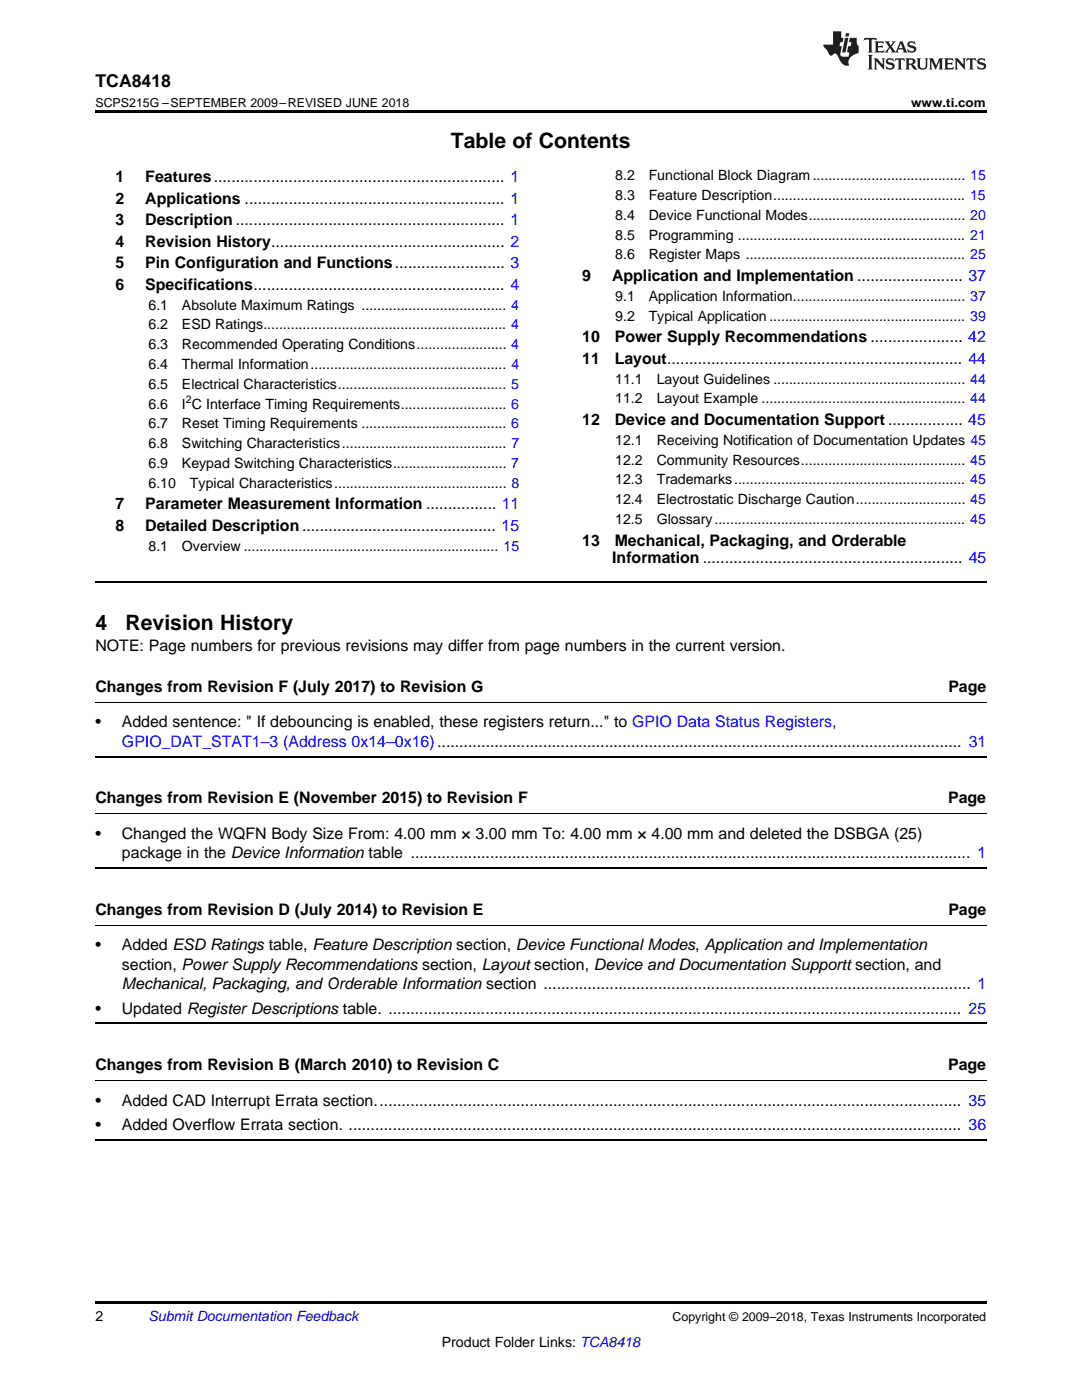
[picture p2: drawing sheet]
<svg xmlns="http://www.w3.org/2000/svg" width="216mm" height="279mm" viewBox="0 0 216 279" stroke-linecap="round" stroke-linejoin="round" font-family="sans-serif">
<defs><g id="words">
<g font-size="4.2">
<text x="90" y="29.6">Table of Contents</text>
<text x="19" y="125.7">4</text>
<text x="25" y="125.7">Revision History</text>
</g>
<text font-size="3.5" x="19" y="17.3">TCA8418</text>
<g font-size="3.2">
<text x="23" y="36.3">1</text>
<text x="23" y="40.6">2</text>
<text x="29" y="36.3">Features.................................................................. 1</text>
<text x="29" y="40.6">Applications ........................................................... 1</text>
<text x="23" y="44.9">3</text>
<text x="29" y="44.9">Description ............................................................. 1</text>
<text x="23" y="49.2">4</text>
<text x="23" y="53.6">5</text>
<text x="29" y="49.2">Revision History..................................................... 2</text>
<text x="29" y="53.6">Pin Configuration and Functions......................... 3</text>
<text x="23" y="57.9">6</text>
<text x="29" y="57.9">Specifications......................................................... 4</text>
<text x="116.2" y="56.1">9</text>
<text x="122.1" y="56.1">Application and Implementation ........................ 37</text>
<text x="116.2" y="68.3">10</text>
<text x="122.7" y="68.3">Power Supply Recommendations ..................... 42</text>
<text x="116.2" y="72.6">11</text>
<text x="122.7" y="72.6">Layout................................................................... 44</text>
<text x="116.2" y="84.8">12</text>
<text x="122.7" y="84.8">Device and Documentation Support ................. 45</text>
<text x="23" y="101.7">7</text>
<text x="29" y="101.7">Parameter Measurement Information ................ 11</text>
<text x="23" y="106">8</text>
<text x="29" y="106">Detailed Description............................................ 15</text>
<text x="116.2" y="108.9">13</text>
<text x="122.2" y="112.4">Information ........................................................... 45</text>
<text x="122.7" y="108.9">Mechanical, Packaging, and Orderable</text>
<text x="19" y="130">NOTE: Page numbers for previous revisions may differ from page numbers in the current version.</text>
<text x="19" y="138.1">Changes from Revision F (July 2017) to Revision G</text>
<text x="189.2" y="138.1">Page</text>
<text x="19" y="145.2">•</text>
<text x="24.3" y="145.2">Added sentence: &quot; If debouncing is enabled, these registers return...&quot; to GPIO Data Status Registers,</text>
<text x="19" y="160.3">Changes from Revision E (November 2015) to Revision F</text>
<text x="189.2" y="160.3">Page</text>
<text x="19" y="167.4">•</text>
<text x="24.3" y="167.4">Changed the WQFN Body Size From: 4.00 mm × 3.00 mm To: 4.00 mm × 4.00 mm and deleted the DSBGA (25)</text>
<text x="24.3" y="171.3">package in the Device Information table ............................................................................................................................... 1</text>
<text x="19" y="182.6">Changes from Revision D (July 2014) to Revision E</text>
<text x="189.2" y="182.6">Page</text>
<text x="19" y="189.6">•</text>
<text x="24.3" y="189.6">Added ESD Ratings table, Feature Description section, Device Functional Modes, Application and Implementation</text>
<text x="24.3" y="193.5">section, Power Supply Recommendations section, Layout section, Device and Documentation Supportt section, and</text>
<text x="24.3" y="197.4">Mechanical, Packaging, and Orderable Information section ................................................................................................. 1</text>
<text x="19" y="202.3">•</text>
<text x="24.3" y="202.3">Updated Register Descriptions table. .................................................................................................................................. 25</text>
<text x="19" y="213.6">Changes from Revision B (March 2010) to Revision C</text>
<text x="189.2" y="213.6">Page</text>
<text x="19" y="220.7">•</text>
<text x="24.3" y="220.7">Added CAD Interrupt Errata section..................................................................................................................................... 35</text>
<text x="19" y="225.6">•</text>
<text x="24.3" y="225.6">Added Overflow Errata section. ........................................................................................................................................... 36</text>
</g>
<text font-size="3.2" fill="#00f" x="24.3" y="149">GPIO_DAT_STAT1–3 (Address 0x14–0x16)....................................................................................................................... 31</text>
<g font-size="2.8">
<text x="122.8" y="36">8.2</text>
<text x="129.4" y="36">Functional Block Diagram....................................... 15</text>
<text x="122.8" y="39.9">8.3</text>
<text x="129.4" y="39.9">Feature Description................................................. 15</text>
<text x="122.8" y="43.9">8.4</text>
<text x="122.8" y="47.8">8.5</text>
<text x="129.4" y="43.9">Device Functional Modes........................................ 20</text>
<text x="129.4" y="47.8">Programming .......................................................... 21</text>
<text x="122.8" y="51.8">8.6</text>
<text x="129.4" y="51.8">Register Maps ........................................................ 25</text>
<text x="29.6" y="61.8">6.1</text>
<text x="29.6" y="65.8">6.2</text>
<text x="36.3" y="61.8">Absolute Maximum Ratings ..................................... 4</text>
<text x="36.3" y="65.8">ESD Ratings.............................................................. 4</text>
<text x="122.8" y="60">9.1</text>
<text x="122.8" y="64">9.2</text>
<text x="129.4" y="60">Application Information............................................ 37</text>
<text x="129.4" y="64">Typical Application .................................................. 39</text>
<text x="29.6" y="69.7">6.3</text>
<text x="36.3" y="69.7">Recommended Operating Conditions....................... 4</text>
<text x="29.6" y="73.7">6.4</text>
<text x="29.6" y="77.6">6.5</text>
<text x="36.3" y="73.7">Thermal Information.................................................. 4</text>
<text x="36.3" y="77.6">Electrical Characteristics........................................... 5</text>
<text x="122.8" y="76.6">11.1</text>
<text x="131" y="76.6">Layout Guidelines ................................................. 44</text>
<text x="29.6" y="81.6">6.6</text>
<text x="36.3" y="81.6">I C Interface Timing Requirements........................... 6</text>
<text x="122.8" y="80.5">11.2</text>
<text x="131" y="80.5">Layout Example .................................................... 44</text>
<text x="29.6" y="85.5">6.7</text>
<text x="29.6" y="89.5">6.8</text>
<text x="36.3" y="85.5">Reset Timing Requirements ..................................... 6</text>
<text x="36.3" y="89.5">Switching Characteristics.......................................... 7</text>
<text x="122.8" y="88.8">12.1</text>
<text x="131" y="88.8">Receiving Notification of Documentation Updates 45</text>
<text x="29.6" y="93.4">6.9</text>
<text x="36.3" y="93.4">Keypad Switching Characteristics............................. 7</text>
<text x="122.8" y="92.7">12.2</text>
<text x="131" y="92.7">Community Resources.......................................... 45</text>
<text x="29.6" y="97.4">6.10</text>
<text x="37.9" y="97.4">Typical Characteristics............................................ 8</text>
<text x="122.8" y="96.7">12.3</text>
<text x="122.8" y="100.6">12.4</text>
<text x="131" y="96.7">Trademarks........................................................... 45</text>
<text x="131" y="100.6">Electrostatic Discharge Caution............................ 45</text>
<text x="122.8" y="104.6">12.5</text>
<text x="131" y="104.6">Glossary................................................................ 45</text>
<text x="29.6" y="109.9">8.1</text>
<text x="36.3" y="109.9">Overview ................................................................. 15</text>
<text x="19" y="263.6">2</text>
<text x="88.2" y="268.9">Product Folder Links: TCA8418</text>
</g>
<text font-size="2.8" fill="#0000c8" x="29.6" y="263.6">Submit Documentation Feedback</text>
<g font-size="2.5">
<text x="19" y="21.4">SCPS215G –SEPTEMBER 2009–REVISED JUNE 2018</text>
<text x="181.8" y="21.4">www.ti.com</text>
<text x="134.2" y="263.6">Copyright © 2009–2018, Texas Instruments Incorporated</text>
</g>
<text font-size="2.1" x="37.1" y="80.4">2</text>
</g></defs>
<path d="M19 22h177.8v.5h-177.8zM19 259.7h177.8v.5h-177.8z" fill="#000"/>
<path d="M19 116.1h177.8M19 151h177.8M19 173.2h177.8M19 204.3h177.8M19 227.5h177.8" fill="none" stroke="#000" stroke-width=".35"/>
<path d="M19 140.2h177.8M19 162.4h177.8M19 184.6h177.8M19 215.7h177.8" fill="none" stroke="#000" stroke-width=".2"/>
<g fill="#231f20">
<path d="M172.5 7.6l-.1 .5 .4-.2h.6v.1v2.1l-.2 .4h.9l-.2-.4v-2.1l.1-.1h.5l.5 .2-.2-.5zM174.5 8.3l.2 .3v1.5l-.2 .4h1.8l.2-.6a1.04 1.04 0 0 1-1.3 .2v-.7h.6l.3 .2v-.6l-.3 .2h-.6v-.6l.8-.1 .4 .3-.2-.5zM176.5 8.3l.9 1.1-.9 1.1h.8l-.2-.2 .4-.7 .5 .7-.2 .2h1.5l-.2-.2 .2-.4h.9l.1 .4-.2 .2h1l-.3-.3-.7-1.9h-.5l-.9 2-.8-1 .9-1h-.8l.1 .3-.4 .5-.3-.6 .1-.2zM179.7 8.6l.4 1h-.7zM181.3 8.4a.63 .63 0 0 0-.2 .7 .63 .63 0 0 0 .6 .4l.6 .2 .1 .2a.75 .75 0 0 1-.7 .4 .75 .75 0 0 1-.6-.5l.1 .7 .1-.1a1.11 1.11 0 0 0 1.5-.6 1.13 1.13 0 0 0-1.2-.8l-.1-.4a1.04 1.04 0 0 1 1.2 .2l-.2-.5-.2 .1-.4-.2zM173.2 10.9l.2 .4v2.2l-.2 .4h1l-.3-.4v-2.2l.3-.4zM174.3 11.6l.3 .4v1.5l-.3 .4h.8l-.2-.4v-1.3l1.5 1.7v-1.9l.2-.4h-.7l.2 .4v.9l-1.1-1.3zM177 11.8a.62 .62 0 0 0-.2 .7 .62 .62 0 0 0 .6 .4l.6 .1 .1 .3a.76 .76 0 0 1-.7 .3 .76 .76 0 0 1-.7-.4l.2 .7 .1-.1a1.11 1.11 0 0 0 1.5-.6 1.13 1.13 0 0 0-1.2-.8l-.1-.4a1.04 1.04 0 0 1 1.2 .2l-.2-.6-.2 .1-.5-.1zM178.7 11.6l-.2 .6a.61 .61 0 0 1 .8-.3v1.6l-.2 .4h.9l-.2-.4v-1.6a.63 .63 0 0 1 .7 .3l-.1-.6zM180.6 11.6l.3 .4v1.5l-.3 .4h1l-.2-.2-.1-.8 .6 .2a.76 .76 0 0 0 1.2 .7l-1-1a.58 .58 0 0 0 .6-.5 .58 .58 0 0 0-.5-.6zM181.4 11.9h.1a.45 .45 0 0 1 .5 .1 .45 .45 0 0 1 .1 .5l-.8 .2zM182.9 11.6l.2 .2a2.17 2.17 0 0 0 .3 1.9 .99 .99 0 0 0 1.6-.6v-1.1l.2-.4h-.7l.2 .2a1.92 1.92 0 0 1-.2 1.8 .6 .6 0 0 1-.9-.5v-1.1l.2-.4zM185.4 11.6l.2 .4v1.5l-.2 .4h.7l-.2-.4v-1.4l.8 1.8 .8-1.8v1.4l-.2 .4h.9l-.2-.4v-1.5l.2-.4h-.8l-.6 1.5-.6-1.5zM188.4 11.6l.2 .4v1.5l-.2 .4h1.8l.1-.6a1.04 1.04 0 0 1-1.2 .1v-.6h.5l.4 .2v-.6l-.4 .2h-.5v-.7h.8l.3 .3-.1-.6zM190.5 11.6l.2 .4v1.5l-.2 .4h.7l-.2-.4v-1.3l1.5 1.7v-1.9l.2-.4h-.7l.2 .4v.9l-1.1-1.3zM192.9 11.6l-.1 .6a.61 .61 0 0 1 .7-.3l.1 1.6-.3 .4h1l-.3-.4 .1-1.6a.63 .63 0 0 1 .7 .3l-.1-.6zM195.2 11.8a.62 .62 0 0 0-.2 .7 .62 .62 0 0 0 .6 .4l.6 .1 .1 .3a.76 .76 0 0 1-.7 .3 .76 .76 0 0 1-.6-.4l.1 .7 .1-.1a1.11 1.11 0 0 0 1.6-.6 1.13 1.13 0 0 0-1.3-.8l-.1-.4a1.04 1.04 0 0 1 1.2 .2l-.1-.6-.2 .1-.5-.1z"/>
<path d="M166.2 6.3v2.6h-1.9v.4l.8 .9a.91 .91 0 0 0 1 .8 .56 .56 0 0 1 .5-.3 .56 .56 0 0 1 .5 .3l.4 .8a1.53 1.53 0 0 0 1.9 1.2 1.54 1.54 0 0 1 1-2.1l.9-.3v-1.4a1.52 1.52 0 0 1-.4-1.6h-1.3l-.2 .8h.5l-.2 .8h-.5l-.1 1v.2l.4 .1-.2 .8a1.93 1.93 0 0 1-1.6-.3l.3-1.8h-.5l.2-.8h.4l.2-.8h-.4v-1.3zM168.6 7.6l-.6 2.9h.7l.6-2.9zM168.8 6.6l-.1 .7h.6l.2-.7z"/>
</g>
<use href="#words"/>
</svg>
